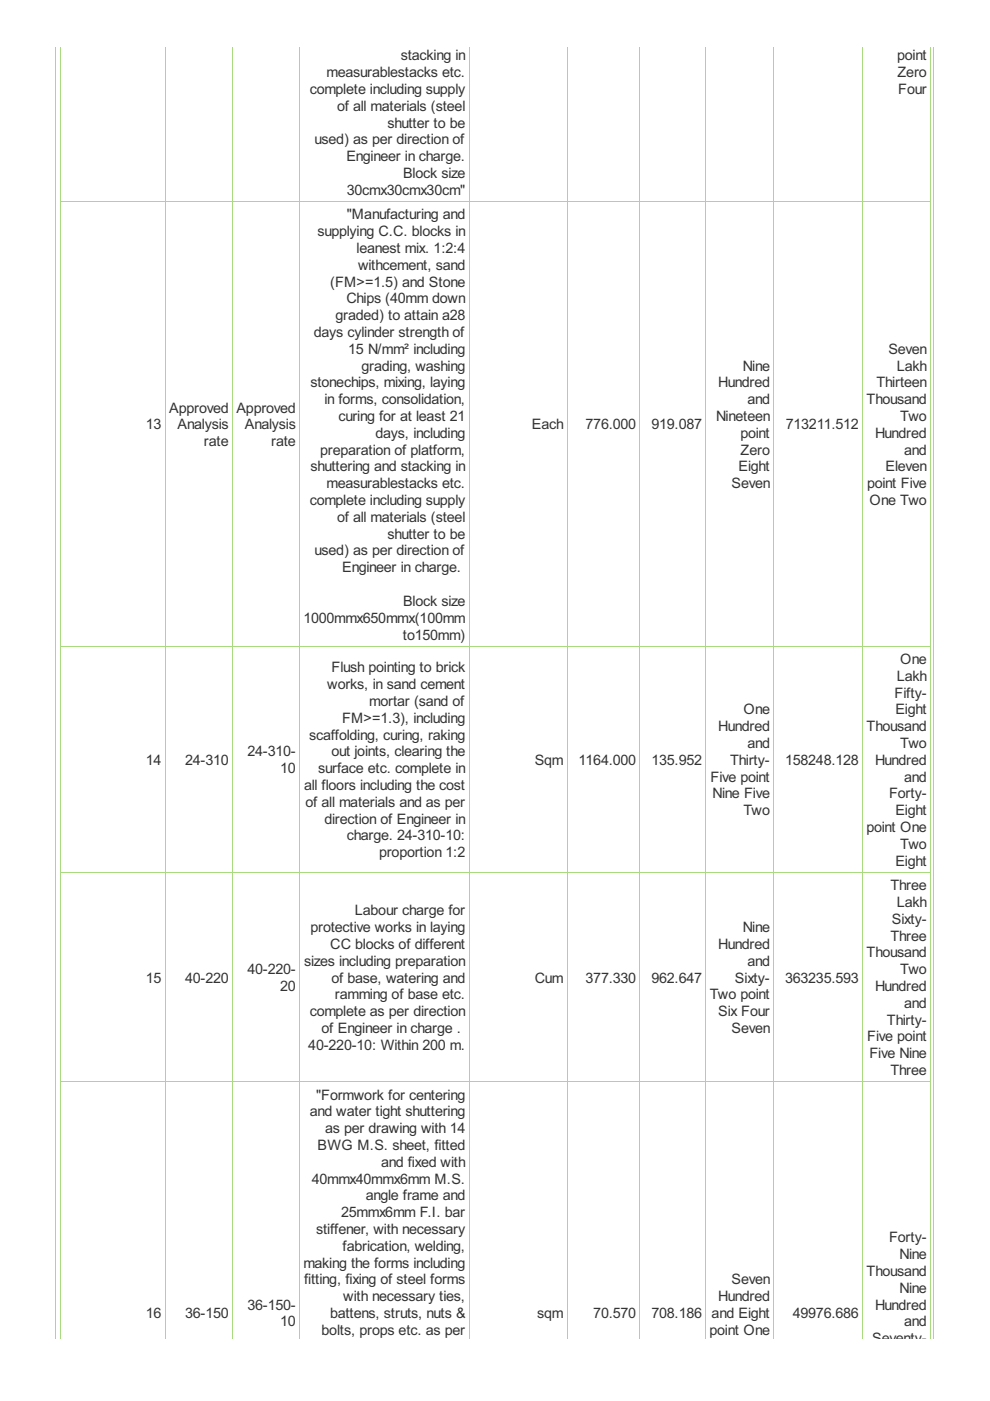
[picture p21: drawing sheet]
<svg xmlns="http://www.w3.org/2000/svg" width="210mm" height="297mm" viewBox="0 0 210 297" stroke-linecap="round" stroke-linejoin="round" font-family="sans-serif">
<defs><g id="words">
<g font-size="3.4" fill="#333">
<text x="69.2" y="16.4">measurablestacks etc.</text>
<text x="85" y="12.8">stacking in</text>
<text x="190.2" y="12.8">point</text>
<text x="190.3" y="16.4">Zero</text>
<text x="65.7" y="19.9">complete including supply</text>
<text x="71.5" y="23.5">of all materials (steel</text>
<text x="190.4" y="19.9">Four</text>
<text x="82.1" y="27.1">shutter to be</text>
<text x="66.7" y="30.6">used) as per direction of</text>
<text x="73.4" y="34.2">Engineer in charge.</text>
<text x="73.5" y="41.3">30cmx30cmx30cm&quot;</text>
<text x="85.5" y="37.8">Block size</text>
<text x="73.5" y="46.5">&quot;Manufacturing and</text>
<text x="67.3" y="50.1">supplying C.C. blocks in</text>
<text x="75.6" y="53.6">leanest mix. 1:2:4</text>
<text x="75.9" y="57.2">withcement, sand</text>
<text x="70" y="60.8">(FM&gt;=1.5) and Stone</text>
<text x="73.4" y="64.3">Chips (40mm down</text>
<text x="66.6" y="71.5">days cylinder strength of</text>
<text x="71.2" y="67.9">graded) to attain a28</text>
<text x="73.8" y="75">15 N/mm² including</text>
<text x="188.3" y="75">Seven</text>
<text x="65.8" y="82.1">stonechips, mixing, laying</text>
<text x="76.7" y="78.6">grading, washing</text>
<text x="152.3" y="82.1">Hundred</text>
<text x="157.5" y="78.6">Nine</text>
<text x="185.8" y="82.1">Thirteen</text>
<text x="190.1" y="78.6">Lakh</text>
<text x="35.9" y="87.5">Approved</text>
<text x="50.1" y="87.5">Approved</text>
<text x="68.8" y="85.7">in forms, consolidation,</text>
<text x="71.8" y="89.3">curing for at least 21</text>
<text x="151.8" y="89.3">Nineteen</text>
<text x="158.5" y="85.7">and</text>
<text x="183.7" y="85.7">Thousand</text>
<text x="190.9" y="89.3">Two</text>
<text x="30.9" y="91.1">13</text>
<text x="37.7" y="91.1">Analysis</text>
<text x="43.2" y="94.6">rate</text>
<text x="51.9" y="91.1">Analysis</text>
<text x="57.5" y="94.6">rate</text>
<text x="79.6" y="92.8">days, including</text>
<text x="112.8" y="91.1">Each</text>
<text x="124.2" y="91.1">776.000</text>
<text x="138.1" y="91.1">919.087</text>
<text x="157" y="92.8">point</text>
<text x="166.6" y="91.1">713211.512</text>
<text x="185.5" y="92.8">Hundred</text>
<text x="65.8" y="100">shuttering and stacking in</text>
<text x="67.9" y="96.4">preparation of platform,</text>
<text x="156.6" y="100">Eight</text>
<text x="157" y="96.4">Zero</text>
<text x="187.8" y="100">Eleven</text>
<text x="191.7" y="96.4">and</text>
<text x="65.7" y="107.1">complete including supply</text>
<text x="69.2" y="103.5">measurablestacks etc.</text>
<text x="155.1" y="103.5">Seven</text>
<text x="183.8" y="103.5">point Five</text>
<text x="184.3" y="107.1">One Two</text>
<text x="71.5" y="110.6">of all materials (steel</text>
<text x="66.7" y="117.8">used) as per direction of</text>
<text x="82.1" y="114.2">shutter to be</text>
<text x="72.5" y="121.3">Engineer in charge.</text>
<text x="85.5" y="128.5">Block size</text>
<text x="64.3" y="132">1000mmx650mmx(100mm</text>
<text x="85.4" y="135.6">to150mm)</text>
<text x="70.3" y="142.6">Flush pointing to brick</text>
<text x="190.9" y="140.8">One</text>
<text x="69.4" y="146.1">works, in sand cement</text>
<text x="78.3" y="149.7">mortar (sand of</text>
<text x="189.7" y="147.9">Fifty-</text>
<text x="190.1" y="144.4">Lakh</text>
<text x="72.5" y="153.3">FM&gt;=1.3), including</text>
<text x="152.3" y="155">Hundred</text>
<text x="157.6" y="151.5">One</text>
<text x="183.7" y="155">Thousand</text>
<text x="189.8" y="151.5">Eight</text>
<text x="52.5" y="160.4">24-310-</text>
<text x="65.5" y="156.8">scaffolding, curing, raking</text>
<text x="70.3" y="160.4">out joints, clearing the</text>
<text x="158.5" y="158.6">and</text>
<text x="190.9" y="158.6">Two</text>
<text x="30.9" y="162.2">14</text>
<text x="39.2" y="162.2">24-310</text>
<text x="59.4" y="163.9">10</text>
<text x="64.5" y="167.5">all floors including the cost</text>
<text x="67.4" y="163.9">surface etc. complete in</text>
<text x="113.4" y="162.2">Sqm</text>
<text x="122.7" y="162.2">1164.000</text>
<text x="138.1" y="162.2">135.952</text>
<text x="150.6" y="165.7">Five point</text>
<text x="154.8" y="162.2">Thirty-</text>
<text x="166.5" y="162.2">158248.128</text>
<text x="185.5" y="162.2">Hundred</text>
<text x="191.7" y="165.7">and</text>
<text x="64.8" y="171.1">of all materials and as per</text>
<text x="151.1" y="169.3">Nine Five</text>
<text x="157.6" y="172.9">Two</text>
<text x="188.5" y="169.3">Forty-</text>
<text x="189.8" y="172.9">Eight</text>
<text x="68.8" y="174.6">direction of Engineer in</text>
<text x="73.5" y="178.2">charge. 24-310-10:</text>
<text x="183.7" y="176.4">point One</text>
<text x="190.9" y="180">Two</text>
<text x="80.4" y="181.8">proportion 1:2</text>
<text x="189.8" y="183.5">Eight</text>
<text x="188.8" y="188.7">Three</text>
<text x="65.8" y="197.6">protective works in laying</text>
<text x="75.2" y="194.1">Labour charge for</text>
<text x="157.5" y="197.6">Nine</text>
<text x="189.1" y="195.9">Sixty-</text>
<text x="190.1" y="192.3">Lakh</text>
<text x="70" y="201.2">CC blocks of different</text>
<text x="152.3" y="201.2">Hundred</text>
<text x="183.7" y="203">Thousand</text>
<text x="188.8" y="199.4">Three</text>
<text x="30.9" y="208.3">15</text>
<text x="39.2" y="208.3">40-220</text>
<text x="52.5" y="206.6">40-220-</text>
<text x="64.5" y="204.8">sizes including preparation</text>
<text x="70.3" y="208.3">of base, watering and</text>
<text x="113.4" y="208.3">Cum</text>
<text x="124.2" y="208.3">377.330</text>
<text x="138.1" y="208.3">962.647</text>
<text x="155.8" y="208.3">Sixty-</text>
<text x="158.5" y="204.8">and</text>
<text x="166.5" y="208.3">363235.593</text>
<text x="190.9" y="206.6">Two</text>
<text x="59.4" y="210.1">20</text>
<text x="65.7" y="215.5">complete as per direction</text>
<text x="71" y="211.9">ramming of base etc.</text>
<text x="150.5" y="211.9">Two point</text>
<text x="152.3" y="215.5">Six Four</text>
<text x="185.5" y="210.1">Hundred</text>
<text x="191.7" y="213.7">and</text>
<text x="68.2" y="219">of Engineer in charge .</text>
<text x="155.1" y="219">Seven</text>
<text x="183.9" y="220.8">Five point</text>
<text x="188.1" y="217.2">Thirty-</text>
<text x="65.4" y="222.6">40-220-10: Within 200 m.</text>
<text x="184.3" y="224.4">Five Nine</text>
<text x="188.8" y="227.9">Three</text>
<text x="67" y="233.1">&quot;Formwork for centering</text>
<text x="65.7" y="236.7">and water tight shuttering</text>
<text x="67.3" y="243.8">BWG M.S. sheet, fitted</text>
<text x="68.9" y="240.3">as per drawing with 14</text>
<text x="66.1" y="250.9">40mmx40mmx6mm M.S.</text>
<text x="80.8" y="247.4">and fixed with</text>
<text x="77.5" y="254.5">angle frame and</text>
<text x="67" y="261.6">stiffener, with necessary</text>
<text x="72.3" y="258.1">25mmx6mm F.I. bar</text>
<text x="188.5" y="263.4">Forty-</text>
<text x="64.3" y="268.8">making the forms including</text>
<text x="72.6" y="265.2">fabrication, welding,</text>
<text x="190.7" y="267">Nine</text>
<text x="64.5" y="272.3">fitting, fixing of steel forms</text>
<text x="72.8" y="275.9">with necessary ties,</text>
<text x="152.3" y="275.9">Hundred</text>
<text x="155.1" y="272.3">Seven</text>
<text x="183.7" y="270.5">Thousand</text>
<text x="190.7" y="274.1">Nine</text>
<text x="30.9" y="279.5">16</text>
<text x="39.2" y="279.5">36-150</text>
<text x="52.5" y="277.7">36-150-</text>
<text x="59.4" y="281.2">10</text>
<text x="70" y="279.5">battens, struts, nuts &amp;</text>
<text x="113.9" y="279.5">sqm</text>
<text x="125.8" y="279.5">70.570</text>
<text x="138.1" y="279.5">708.186</text>
<text x="150.9" y="279.5">and Eight</text>
<text x="168.1" y="279.5">49976.686</text>
<text x="185.5" y="277.7">Hundred</text>
<text x="191.7" y="281.2">and</text>
<text x="68.2" y="283">bolts, props etc. as per</text>
<text x="150.4" y="283">point One</text>
<text x="184.9" y="284.8">Seventy-</text>
</g>
</g></defs>
<g fill="none" stroke="#a8da7f" stroke-width=".21">
<path d="M11.8 9.9v273.9M12.7 9.9v273.9M35 9.9v273.9M49.3 9.9v273.9M63.5 9.9v273.9M99.4 9.9v273.9M120.2 9.9v273.9M135.7 9.9v273.9M149.6 9.9v273.9M164 9.9v273.9M182.9 9.9v273.9M197.3 9.9v273.9"/>
<path d="M198 9.9v273.9M12.7 42.7h184.7M12.7 137h184.7M12.7 185h184.7M12.7 229.3h184.7"/>
</g>
<use href="#words"/>
</svg>
